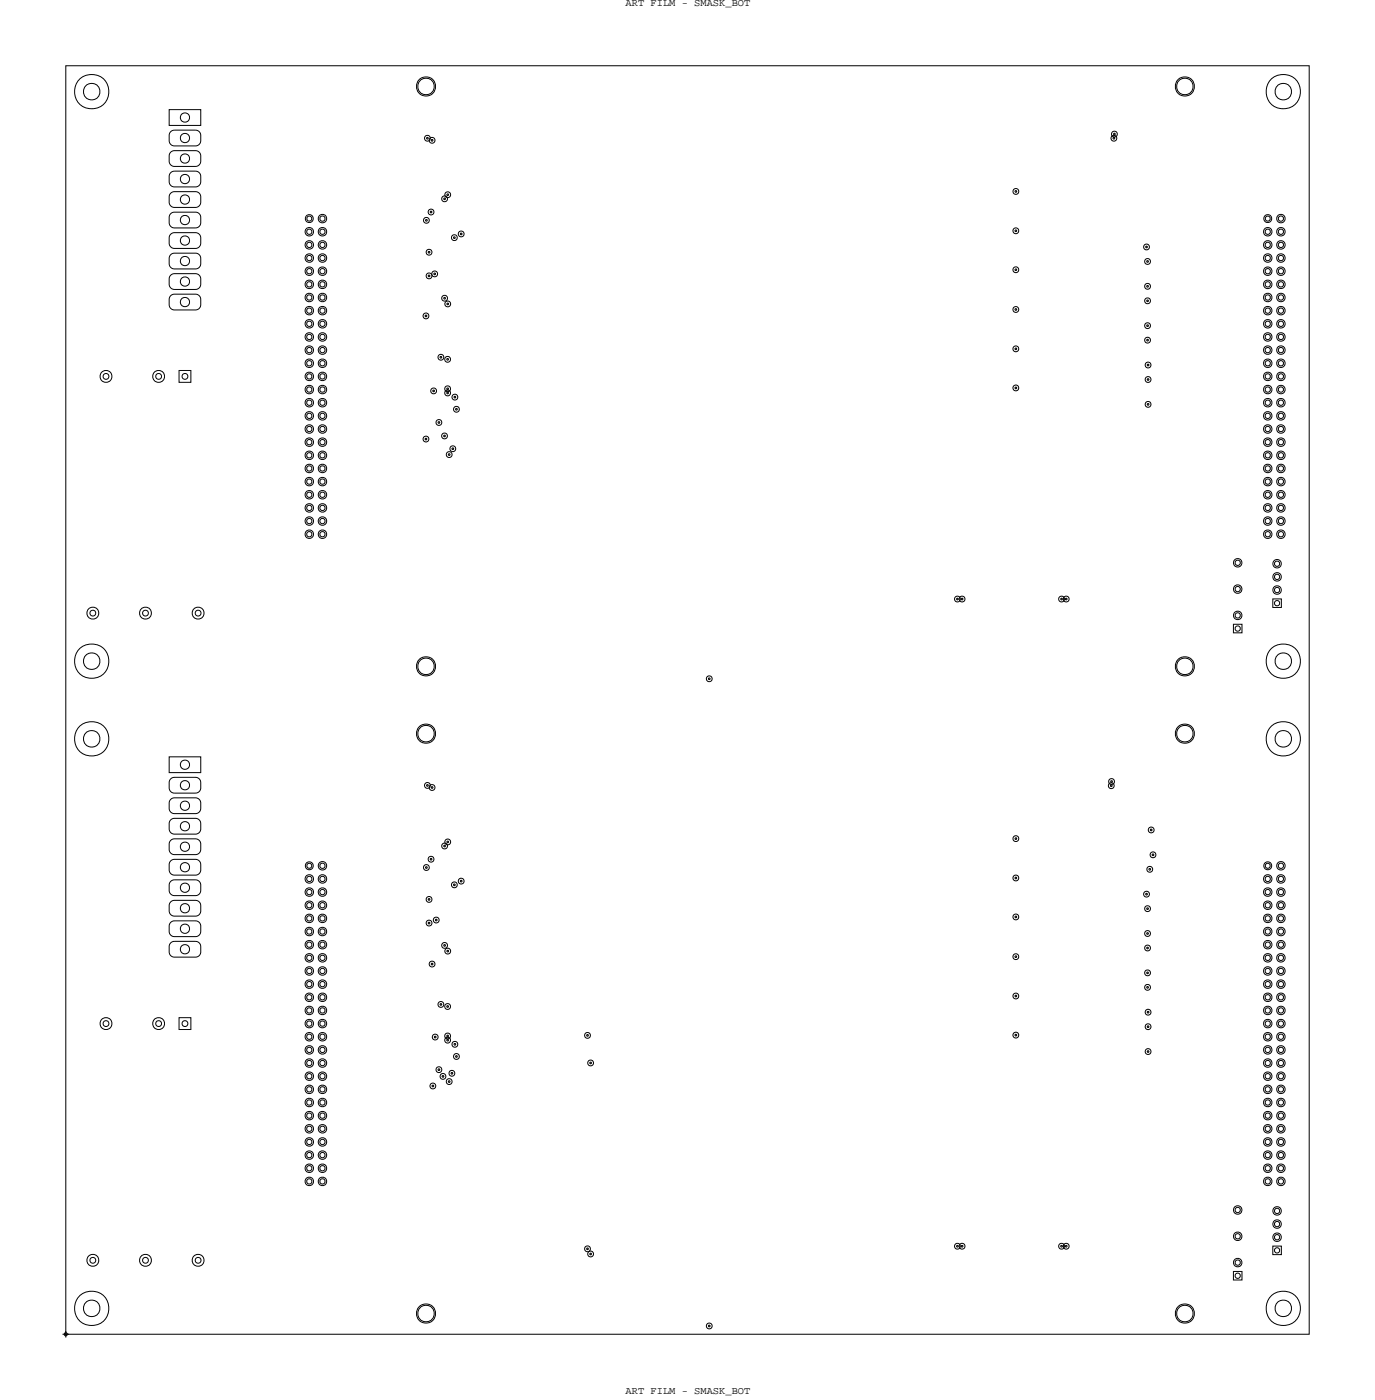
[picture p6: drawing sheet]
<svg xmlns="http://www.w3.org/2000/svg" width="265mm" height="270mm" viewBox="0 0 265 270" stroke-linecap="round" stroke-linejoin="round" font-family="sans-serif">
<defs><g id="words">
<g font-size="2">
<text x="120.8" y="1.2">ART FILM - SMASK_BOT</text>
<text x="120.8" y="269.2">ART FILM - SMASK_BOT</text>
</g>
</g></defs>
<!-- layer: Board Outline -->
<path d="M12.7 12.7h240v245h-240z" fill="none" stroke="#000" stroke-width=".19"/>
<!-- layer: Nets -->
<g fill="none" stroke="#000" stroke-width=".19">
<path d="M32.7 21.2h6v3h-6zM33 29.4l.7-.3 4.4 .1 .4 .2 .2 .5v1.6l-.4 .4-.5 .2h-4.5l-.4-.4-.2-.5v-1.3zM33 33.3l.7-.2h4.4l.4 .3 .2 .4v1.7l-.4 .4-.5 .2-4.5-.1-.4-.3-.2-.5v-1.3zM33 25.4l.7-.3 4.4 .1 .4 .3 .2 .4v1.6l-.4 .5-.5 .2-4.5-.1-.4-.3-.2-.5v-1.3zM33 37.3l.7-.3 4.4 .1 .4 .3 .2 .4v1.6l-.4 .5-.5 .2-4.5-.1-.4-.3-.2-.6v-1.3zM82.4 26.6l.1-.1 .1 .3-.1 .1zM83.3 27l.1-.1 .1 .3-.1 .1zM85.7 38.3l.1-.1 .2 .3-.2 .1zM86.3 37.5l.1-.1 .2 .3-.2 .1zM195.9 36.9l.2-.1 .1 .3h-.1zM214.9 26.6l.1-.1 .1 .3-.1 .1zM215 25.8l.1-.1 .1 .3-.1 .1z"/>
<path d="M33 49.2l.7-.3 4.4 .1 .4 .2 .2 .5v1.6l-.4 .4-.5 .2h-4.5l-.4-.4-.2-.5v-1.3zM33 45.2l.7-.3 4.4 .1 .4 .3 .2 .4v1.6l-.4 .5-.5 .2-4.5-.1-.4-.3-.2-.5v-1.3zM33 57.1l.7-.3 4.4 .1 .4 .3 .2 .4v1.6l-.4 .5-.5 .2-4.5-.1-.4-.3-.2-.6v-1.3zM33 53.1l.7-.2h4.4l.4 .3 .2 .4v1.7l-.4 .4-.5 .2-4.5-.1-.4-.3-.2-.5v-1.3zM33 41.3l.7-.3h4.4l.4 .3 .2 .5v1.6l-.4 .4-.5 .2h-4.5l-.4-.4-.2-.5v-1.3zM82.2 42.5l.1-.1 .1 .2-.1 .1zM82.7 48.6h.1l.2 .2-.2 .1zM82.7 53.2l.1-.1 .2 .3h-.2zM83.1 40.9l.1-.1 .1 .2-.1 .1zM83.8 52.8l.1-.1 .1 .3-.1 .1zM85.7 57.5l.1-.1 .2 .3-.2 .1zM86.3 58.6l.1-.1 .2 .3-.2 .1z"/>
<path d="M87.6 45.8l.1-.1 .1 .3-.1 .1zM88.9 45.1l.1-.1 .2 .3h-.2zM195.9 44.5l.2-.1 .1 .3h-.1zM195.9 52l.2-.1 .1 .3-.1 .1zM195.9 59.7l.2-.1 .1 .3h-.1zM221.2 47.6l.1-.1 .1 .3-.1 .1zM221.4 58l.1-.1 .1 .3-.1 .1zM221.4 55.2l.1-.1 .1 .3-.1 .1zM221.4 50.4l.1-.1 .1 .3-.1 .1zM34.6 71.6h2.2v2.2h-2.2zM82.1 60.9h.1l.2 .2-.2 .1zM83.6 75.4l.1-.1 .1 .3-.1 .1z"/>
<path d="M85 68.9l.1-.1 .1 .3-.1 .1zM86.3 75.8l.1-.1 .1 .3-.1 .1zM86.3 75l.1-.1 .1 .3-.1 .1zM86.3 69.3l.1-.1 .1 .3-.1 .1zM87.7 76.6l.1-.1 .1 .3-.1 .1zM88 79l.1-.1 .1 .2-.1 .1zM195.9 67.3l.2-.1 .1 .3h-.1zM195.9 74.8h.2l.1 .2-.1 .1zM221.4 65.6l.1-.1 .1 .3-.1 .1zM221.4 62.8l.1-.1 .1 .3-.1 .1zM221.5 78l.1-.1 .1 .3-.1 .1zM221.5 73.2l.1-.1 .1 .3-.1 .1z"/>
<path d="M221.5 70.4l.1-.1 .1 .3-.1 .1zM82.1 84.7l.1-.1 .2 .3-.2 .1zM84.6 81.5l.1-.1 .2 .3-.2 .1zM85.7 84.1l.1-.1 .1 .3-.1 .1zM86.6 87.7l.1-.1 .1 .3-.1 .1zM87.3 86.6l.1-.1 .1 .2-.1 .1zM184.7 115.6l.1-.1 .1 .3-.1 .1zM185.6 115.6l.1-.1 .1 .3-.1 .1zM204.8 115.6l.1-.1 .1 .3-.1 .1zM205.7 115.6l.1-.1 .1 .3-.1 .1zM245.7 115.7h1.6v1.6h-1.6zM136.8 131l.1-.1 .1 .3-.1 .1z"/>
<path d="M238.1 120.6h1.6v1.6h-1.6zM32.7 146.2h6v3h-6zM33 154.4l.7-.3 4.4 .1 .4 .2 .2 .5v1.6l-.4 .4-.5 .2h-4.5l-.4-.4-.2-.5v-1.3zM33 158.3l.7-.2h4.4l.4 .3 .2 .4v1.7l-.4 .4-.5 .2-4.5-.1-.4-.3-.2-.5v-1.3zM33 150.4l.7-.3 4.4 .1 .4 .3 .2 .4v1.6l-.4 .5-.5 .2-4.5-.1-.4-.3-.2-.5v-1.3zM82.4 151.6l.1-.1 .1 .3-.1 .1zM83.3 152l.1-.1 .1 .3-.1 .1zM214.3 151.7l.2-.1 .1 .2-.1 .1zM214.4 150.9l.2-.1 .1 .2-.1 .1zM33 174.2l.7-.3 4.4 .1 .4 .2 .2 .5v1.6l-.4 .4-.5 .2h-4.5l-.4-.4-.2-.5v-1.3zM33 170.2l.7-.3 4.4 .1 .4 .3 .2 .4v1.6l-.4 .5-.5 .2-4.5-.1-.4-.3-.2-.5v-1.3zM33 178.1l.7-.2h4.4l.4 .3 .2 .4v1.7l-.4 .4-.5 .2-4.5-.1-.4-.3-.2-.5v-1.3z"/>
<path d="M33 162.3l.7-.3 4.4 .1 .4 .3 .2 .4v1.6l-.4 .5-.5 .2-4.5-.1-.4-.3-.2-.6v-1.3zM33 166.3l.7-.3h4.4l.4 .3 .2 .5v1.6l-.4 .4-.5 .2h-4.5l-.4-.4-.2-.5v-1.3zM82.2 167.5l.1-.1 .1 .2-.1 .1zM82.7 173.6h.1l.2 .2-.2 .1zM82.7 178.2l.1-.1 .2 .3h-.2zM83.1 165.9l.1-.1 .1 .2-.1 .1zM84.1 177.6l.1-.1 .1 .3-.1 .1zM85.7 163.3l.1-.1 .2 .3-.2 .1zM86.3 162.5l.1-.1 .2 .3-.2 .1zM87.6 170.8l.1-.1 .1 .3-.1 .1zM88.9 170.1l.1-.1 .2 .3h-.2zM195.9 169.5l.2-.1 .1 .3h-.1z"/>
<path d="M195.9 177l.2-.1 .1 .3-.1 .1zM195.9 161.9l.2-.1 .1 .3h-.1zM221.2 172.6l.1-.1 .1 .3-.1 .1zM221.4 175.4l.1-.1 .1 .3-.1 .1zM221.8 167.8l.1-.1 .2 .3-.2 .1zM222.1 160.2l.1-.1 .1 .3-.1 .1zM222.4 165l.1-.1 .2 .3-.2 .1zM33 182.1l.7-.3 4.4 .1 .4 .3 .2 .4v1.6l-.4 .5-.5 .2-4.5-.1-.4-.3-.2-.6v-1.3zM34.6 196.6h2.2v2.2h-2.2zM83.3 186.1l.1-.1 .1 .3-.1 .1zM85 193.9l.1-.1 .1 .3-.1 .1zM85.7 182.5l.1-.1 .2 .3-.2 .1z"/>
<path d="M86.3 194.3l.1-.1 .1 .3-.1 .1zM86.3 183.6l.1-.1 .2 .3-.2 .1zM113.3 199.9l.1-.1 .1 .3h-.1zM195.9 184.7l.2-.1 .1 .3h-.1zM195.9 192.3l.2-.1 .1 .3h-.1zM195.9 199.8h.2l.1 .2-.1 .1zM221.4 190.6l.1-.1 .1 .3-.1 .1zM221.4 187.8l.1-.1 .1 .3-.1 .1zM221.4 183l.1-.1 .1 .3-.1 .1zM221.4 180.2l.1-.1 .1 .3-.1 .1zM221.5 198.2l.1-.1 .1 .3-.1 .1zM221.5 195.4l.1-.1 .1 .3-.1 .1z"/>
<path d="M83.4 209.7l.1-.1 .2 .2-.2 .1zM83.9 200.2l.1-.1 .1 .3-.1 .1zM84.6 206.5l.1-.1 .2 .3-.2 .1zM85.4 207.8l.1-.1 .1 .3-.1 .1zM86.3 200.8l.1-.1 .1 .3-.1 .1zM86.3 200l.1-.1 .1 .3-.1 .1zM86.6 208.8l.1-.1 .1 .3-.1 .1zM87.1 207.2l.1-.1 .2 .3-.2 .1zM87.7 201.6l.1-.1 .1 .3-.1 .1zM88 204l.1-.1 .1 .2-.1 .1zM113.9 205.2l.1-.1 .1 .3-.1 .1zM221.5 203l.1-.1 .1 .3-.1 .1z"/>
<path d="M113.3 241.1l.1-.1 .1 .3-.1 .1zM113.9 242.1l.1-.1 .1 .3-.1 .1zM136.8 256l.1-.1 .1 .3-.1 .1zM184.7 240.6l.1-.1 .1 .3-.1 .1zM185.6 240.6l.1-.1 .1 .3-.1 .1zM204.8 240.6l.1-.1 .1 .3-.1 .1zM205.7 240.6l.1-.1 .1 .3-.1 .1zM238.1 245.6h1.6v1.6h-1.6zM245.7 240.7h1.6v1.6h-1.6z"/>
<circle cx="17.7" cy="17.7" r="1.6"/>
<circle cx="17.7" cy="17.7" r="3.3"/>
<circle cx="82.2" cy="16.7" r="1.6"/>
<circle cx="82.2" cy="16.7" r="1.86"/>
<circle cx="228.7" cy="16.7" r="1.6"/>
<circle cx="228.7" cy="16.7" r="1.86"/>
<circle cx="247.7" cy="17.7" r="3.3"/>
<circle cx="247.7" cy="17.7" r="1.6"/>
<circle cx="35.7" cy="22.7" r=".89"/>
<circle cx="35.7" cy="30.6" r=".89"/>
<circle cx="35.7" cy="26.7" r=".89"/>
<circle cx="35.7" cy="34.6" r=".89"/>
<circle cx="35.7" cy="38.5" r=".89"/>
<circle cx="82.5" cy="26.7" r=".56"/>
<circle cx="83.4" cy="27.1" r=".56"/>
<circle cx="85.8" cy="38.4" r=".56"/>
<circle cx="86.4" cy="37.6" r=".56"/>
<circle cx="196.1" cy="37" r=".56"/>
<circle cx="215" cy="26.7" r=".56"/>
<circle cx="215.1" cy="25.9" r=".56"/>
<circle cx="35.7" cy="42.5" r=".89"/>
<circle cx="35.7" cy="46.5" r=".89"/>
<circle cx="35.7" cy="58.3" r=".89"/>
<circle cx="35.7" cy="50.4" r=".89"/>
<circle cx="35.7" cy="54.4" r=".89"/>
<circle cx="59.7" cy="52.4" r=".51"/>
<circle cx="59.7" cy="44.8" r=".51"/>
<circle cx="59.7" cy="57.5" r=".51"/>
<circle cx="59.7" cy="54.9" r=".51"/>
<circle cx="59.7" cy="49.8" r=".51"/>
<circle cx="59.7" cy="47.3" r=".51"/>
<circle cx="59.7" cy="42.2" r=".49"/>
<circle cx="59.7" cy="52.4" r=".82"/>
<circle cx="59.7" cy="44.8" r=".82"/>
<circle cx="59.7" cy="49.8" r=".82"/>
<circle cx="59.7" cy="47.3" r=".82"/>
<circle cx="59.7" cy="54.9" r=".82"/>
<circle cx="59.7" cy="57.5" r=".82"/>
<circle cx="59.7" cy="42.2" r=".77"/>
<circle cx="62.2" cy="52.4" r=".51"/>
<circle cx="62.2" cy="57.5" r=".51"/>
<circle cx="62.2" cy="54.9" r=".51"/>
<circle cx="62.2" cy="44.8" r=".51"/>
<circle cx="62.2" cy="42.2" r=".51"/>
<circle cx="62.2" cy="49.8" r=".51"/>
<circle cx="62.2" cy="47.3" r=".51"/>
<circle cx="62.2" cy="49.8" r=".82"/>
<circle cx="62.2" cy="44.8" r=".82"/>
<circle cx="62.2" cy="52.4" r=".82"/>
<circle cx="62.2" cy="42.2" r=".82"/>
<circle cx="62.2" cy="54.9" r=".82"/>
<circle cx="62.2" cy="47.3" r=".82"/>
<circle cx="62.2" cy="57.5" r=".82"/>
<circle cx="82.3" cy="42.6" r=".56"/>
<circle cx="82.8" cy="48.7" r=".56"/>
<circle cx="82.8" cy="53.3" r=".56"/>
<circle cx="83.2" cy="41" r=".56"/>
<circle cx="83.9" cy="52.9" r=".56"/>
<circle cx="85.8" cy="57.6" r=".56"/>
<circle cx="86.4" cy="58.7" r=".56"/>
<circle cx="87.7" cy="45.9" r=".56"/>
<circle cx="89" cy="45.2" r=".56"/>
<circle cx="196.1" cy="52.1" r=".56"/>
<circle cx="196.1" cy="44.6" r=".56"/>
<circle cx="196.1" cy="59.8" r=".56"/>
<circle cx="221.3" cy="47.7" r=".56"/>
<circle cx="221.5" cy="55.3" r=".56"/>
<circle cx="221.5" cy="50.5" r=".56"/>
<circle cx="221.5" cy="58.1" r=".56"/>
<circle cx="244.7" cy="57.5" r=".51"/>
<circle cx="244.7" cy="54.9" r=".51"/>
<circle cx="244.7" cy="44.8" r=".51"/>
<circle cx="244.7" cy="52.4" r=".51"/>
<circle cx="244.7" cy="47.3" r=".51"/>
<circle cx="244.7" cy="49.8" r=".51"/>
<circle cx="244.7" cy="42.2" r=".49"/>
<circle cx="244.7" cy="47.3" r=".82"/>
<circle cx="244.7" cy="49.8" r=".82"/>
<circle cx="244.7" cy="54.9" r=".82"/>
<circle cx="244.7" cy="52.4" r=".82"/>
<circle cx="244.7" cy="44.8" r=".82"/>
<circle cx="244.7" cy="57.5" r=".82"/>
<circle cx="244.7" cy="42.2" r=".77"/>
<circle cx="247.2" cy="57.5" r=".51"/>
<circle cx="247.2" cy="54.9" r=".51"/>
<circle cx="247.2" cy="52.4" r=".51"/>
<circle cx="247.2" cy="44.8" r=".51"/>
<circle cx="247.2" cy="42.2" r=".51"/>
<circle cx="247.2" cy="49.8" r=".51"/>
<circle cx="247.2" cy="47.3" r=".51"/>
<circle cx="247.2" cy="44.8" r=".82"/>
<circle cx="247.2" cy="57.5" r=".82"/>
<circle cx="247.2" cy="47.3" r=".82"/>
<circle cx="247.2" cy="49.8" r=".82"/>
<circle cx="247.2" cy="54.9" r=".82"/>
<circle cx="247.2" cy="52.4" r=".82"/>
<circle cx="247.2" cy="42.2" r=".82"/>
<circle cx="20.5" cy="72.7" r="1.15"/>
<circle cx="20.5" cy="72.7" r=".56"/>
<circle cx="30.6" cy="72.7" r="1.15"/>
<circle cx="30.6" cy="72.7" r=".56"/>
<circle cx="35.7" cy="72.7" r=".56"/>
<circle cx="59.7" cy="70.2" r=".51"/>
<circle cx="59.7" cy="67.6" r=".51"/>
<circle cx="59.7" cy="65.1" r=".51"/>
<circle cx="59.7" cy="77.8" r=".51"/>
<circle cx="59.7" cy="72.7" r=".51"/>
<circle cx="59.7" cy="75.2" r=".51"/>
<circle cx="59.7" cy="60" r=".51"/>
<circle cx="59.7" cy="62.5" r=".51"/>
<circle cx="59.7" cy="70.2" r=".82"/>
<circle cx="59.7" cy="77.8" r=".82"/>
<circle cx="59.7" cy="75.2" r=".82"/>
<circle cx="59.7" cy="67.6" r=".82"/>
<circle cx="59.7" cy="65.1" r=".82"/>
<circle cx="59.7" cy="62.5" r=".82"/>
<circle cx="59.7" cy="72.7" r=".82"/>
<circle cx="59.7" cy="60" r=".82"/>
<circle cx="62.2" cy="67.6" r=".51"/>
<circle cx="62.2" cy="70.2" r=".51"/>
<circle cx="62.2" cy="65.1" r=".51"/>
<circle cx="62.2" cy="77.8" r=".51"/>
<circle cx="62.2" cy="72.7" r=".51"/>
<circle cx="62.2" cy="60" r=".51"/>
<circle cx="62.2" cy="75.2" r=".51"/>
<circle cx="62.2" cy="62.5" r=".51"/>
<circle cx="62.2" cy="75.2" r=".82"/>
<circle cx="62.2" cy="62.5" r=".82"/>
<circle cx="62.2" cy="67.6" r=".82"/>
<circle cx="62.2" cy="70.2" r=".82"/>
<circle cx="62.2" cy="65.1" r=".82"/>
<circle cx="62.2" cy="77.8" r=".82"/>
<circle cx="62.2" cy="72.7" r=".82"/>
<circle cx="62.2" cy="60" r=".82"/>
<circle cx="82.2" cy="61" r=".56"/>
<circle cx="83.7" cy="75.5" r=".56"/>
<circle cx="85.1" cy="69" r=".56"/>
<circle cx="86.4" cy="75.9" r=".56"/>
<circle cx="86.4" cy="75.1" r=".56"/>
<circle cx="86.4" cy="69.4" r=".56"/>
<circle cx="87.8" cy="76.7" r=".56"/>
<circle cx="88.1" cy="79.1" r=".56"/>
<circle cx="196.1" cy="67.4" r=".56"/>
<circle cx="196.1" cy="74.9" r=".56"/>
<circle cx="221.5" cy="65.7" r=".56"/>
<circle cx="221.5" cy="62.9" r=".56"/>
<circle cx="221.6" cy="73.3" r=".56"/>
<circle cx="221.6" cy="70.5" r=".56"/>
<circle cx="221.6" cy="78.1" r=".56"/>
<circle cx="244.7" cy="70.2" r=".51"/>
<circle cx="244.7" cy="65.1" r=".51"/>
<circle cx="244.7" cy="67.6" r=".51"/>
<circle cx="244.7" cy="77.8" r=".51"/>
<circle cx="244.7" cy="72.7" r=".51"/>
<circle cx="244.7" cy="62.5" r=".51"/>
<circle cx="244.7" cy="60" r=".51"/>
<circle cx="244.7" cy="75.2" r=".51"/>
<circle cx="244.7" cy="67.6" r=".82"/>
<circle cx="244.7" cy="75.2" r=".82"/>
<circle cx="244.7" cy="72.7" r=".82"/>
<circle cx="244.7" cy="77.8" r=".82"/>
<circle cx="244.7" cy="70.2" r=".82"/>
<circle cx="244.7" cy="65.1" r=".82"/>
<circle cx="244.7" cy="62.5" r=".82"/>
<circle cx="244.7" cy="60" r=".82"/>
<circle cx="247.2" cy="70.2" r=".51"/>
<circle cx="247.2" cy="65.1" r=".51"/>
<circle cx="247.2" cy="67.6" r=".51"/>
<circle cx="247.2" cy="77.8" r=".51"/>
<circle cx="247.2" cy="62.5" r=".51"/>
<circle cx="247.2" cy="60" r=".51"/>
<circle cx="247.2" cy="75.2" r=".51"/>
<circle cx="247.2" cy="72.7" r=".51"/>
<circle cx="247.2" cy="75.2" r=".82"/>
<circle cx="247.2" cy="65.1" r=".82"/>
<circle cx="247.2" cy="62.5" r=".82"/>
<circle cx="247.2" cy="72.7" r=".82"/>
<circle cx="247.2" cy="60" r=".82"/>
<circle cx="247.2" cy="70.2" r=".82"/>
<circle cx="247.2" cy="77.8" r=".82"/>
<circle cx="247.2" cy="67.6" r=".82"/>
<circle cx="59.7" cy="95.6" r=".51"/>
<circle cx="59.7" cy="80.3" r=".51"/>
<circle cx="59.7" cy="93" r=".51"/>
<circle cx="59.7" cy="82.9" r=".51"/>
<circle cx="59.7" cy="85.4" r=".51"/>
<circle cx="59.7" cy="98.1" r=".51"/>
<circle cx="59.7" cy="90.5" r=".51"/>
<circle cx="59.7" cy="87.9" r=".51"/>
<circle cx="59.7" cy="98.1" r=".82"/>
<circle cx="59.7" cy="93" r=".82"/>
<circle cx="59.7" cy="85.4" r=".82"/>
<circle cx="59.7" cy="90.5" r=".82"/>
<circle cx="59.7" cy="87.9" r=".82"/>
<circle cx="59.7" cy="95.6" r=".82"/>
<circle cx="59.7" cy="82.9" r=".82"/>
<circle cx="59.7" cy="80.3" r=".82"/>
<circle cx="62.2" cy="95.6" r=".51"/>
<circle cx="62.2" cy="80.3" r=".51"/>
<circle cx="62.2" cy="82.9" r=".51"/>
<circle cx="62.2" cy="93" r=".51"/>
<circle cx="62.2" cy="85.4" r=".51"/>
<circle cx="62.2" cy="90.5" r=".51"/>
<circle cx="62.2" cy="98.1" r=".51"/>
<circle cx="62.2" cy="87.9" r=".51"/>
<circle cx="62.2" cy="85.4" r=".82"/>
<circle cx="62.2" cy="95.6" r=".82"/>
<circle cx="62.2" cy="82.9" r=".82"/>
<circle cx="62.2" cy="80.3" r=".82"/>
<circle cx="62.2" cy="98.1" r=".82"/>
<circle cx="62.2" cy="87.9" r=".82"/>
<circle cx="62.2" cy="93" r=".82"/>
<circle cx="62.2" cy="90.5" r=".82"/>
<circle cx="82.2" cy="84.8" r=".56"/>
<circle cx="84.7" cy="81.6" r=".56"/>
<circle cx="85.8" cy="84.2" r=".56"/>
<circle cx="86.7" cy="87.8" r=".56"/>
<circle cx="87.4" cy="86.7" r=".56"/>
<circle cx="244.7" cy="95.6" r=".51"/>
<circle cx="244.7" cy="93" r=".51"/>
<circle cx="244.7" cy="82.9" r=".51"/>
<circle cx="244.7" cy="80.3" r=".51"/>
<circle cx="244.7" cy="90.5" r=".51"/>
<circle cx="244.7" cy="85.4" r=".51"/>
<circle cx="244.7" cy="98.1" r=".51"/>
<circle cx="244.7" cy="87.9" r=".51"/>
<circle cx="244.7" cy="98.1" r=".82"/>
<circle cx="244.7" cy="93" r=".82"/>
<circle cx="244.7" cy="80.3" r=".82"/>
<circle cx="244.7" cy="85.4" r=".82"/>
<circle cx="244.7" cy="87.9" r=".82"/>
<circle cx="244.7" cy="82.9" r=".82"/>
<circle cx="244.7" cy="90.5" r=".82"/>
<circle cx="244.7" cy="95.6" r=".82"/>
<circle cx="247.2" cy="95.6" r=".51"/>
<circle cx="247.2" cy="93" r=".51"/>
<circle cx="247.2" cy="80.3" r=".51"/>
<circle cx="247.2" cy="82.9" r=".51"/>
<circle cx="247.2" cy="85.4" r=".51"/>
<circle cx="247.2" cy="98.1" r=".51"/>
<circle cx="247.2" cy="90.5" r=".51"/>
<circle cx="247.2" cy="87.9" r=".51"/>
<circle cx="247.2" cy="85.4" r=".82"/>
<circle cx="247.2" cy="90.5" r=".82"/>
<circle cx="247.2" cy="98.1" r=".82"/>
<circle cx="247.2" cy="93" r=".82"/>
<circle cx="247.2" cy="82.9" r=".82"/>
<circle cx="247.2" cy="80.3" r=".82"/>
<circle cx="247.2" cy="87.9" r=".82"/>
<circle cx="247.2" cy="95.6" r=".82"/>
<circle cx="17.9" cy="118.4" r="1.15"/>
<circle cx="17.9" cy="118.4" r=".56"/>
<circle cx="28.1" cy="118.4" r="1.15"/>
<circle cx="28.1" cy="118.4" r=".56"/>
<circle cx="38.2" cy="118.4" r="1.15"/>
<circle cx="38.2" cy="118.4" r=".56"/>
<circle cx="59.7" cy="103.2" r=".51"/>
<circle cx="59.7" cy="100.6" r=".51"/>
<circle cx="59.7" cy="103.2" r=".82"/>
<circle cx="59.7" cy="100.6" r=".82"/>
<circle cx="62.2" cy="103.2" r=".51"/>
<circle cx="62.2" cy="100.6" r=".51"/>
<circle cx="62.2" cy="100.6" r=".82"/>
<circle cx="62.2" cy="103.2" r=".82"/>
<circle cx="184.8" cy="115.7" r=".56"/>
<circle cx="185.7" cy="115.7" r=".56"/>
<circle cx="204.9" cy="115.7" r=".56"/>
<circle cx="205.8" cy="115.7" r=".56"/>
<circle cx="238.9" cy="118.9" r=".51"/>
<circle cx="238.9" cy="108.7" r=".51"/>
<circle cx="238.9" cy="113.8" r=".51"/>
<circle cx="238.9" cy="118.9" r=".82"/>
<circle cx="238.9" cy="108.7" r=".82"/>
<circle cx="238.9" cy="113.8" r=".82"/>
<circle cx="244.7" cy="103.2" r=".51"/>
<circle cx="244.7" cy="100.6" r=".51"/>
<circle cx="244.7" cy="103.2" r=".82"/>
<circle cx="244.7" cy="100.6" r=".82"/>
<circle cx="246.5" cy="114" r=".51"/>
<circle cx="246.5" cy="116.5" r=".51"/>
<circle cx="246.5" cy="111.4" r=".51"/>
<circle cx="246.5" cy="108.9" r=".51"/>
<circle cx="246.5" cy="114" r=".82"/>
<circle cx="246.5" cy="108.9" r=".82"/>
<circle cx="246.5" cy="111.4" r=".82"/>
<circle cx="247.2" cy="103.2" r=".51"/>
<circle cx="247.2" cy="100.6" r=".51"/>
<circle cx="247.2" cy="103.2" r=".82"/>
<circle cx="247.2" cy="100.6" r=".82"/>
<circle cx="17.7" cy="127.7" r="1.6"/>
<circle cx="17.7" cy="127.7" r="3.3"/>
<circle cx="82.2" cy="128.7" r="1.6"/>
<circle cx="82.2" cy="128.7" r="1.86"/>
<circle cx="136.9" cy="131.1" r=".56"/>
<circle cx="228.7" cy="128.7" r="1.6"/>
<circle cx="228.7" cy="128.7" r="1.86"/>
<circle cx="238.9" cy="121.4" r=".51"/>
<circle cx="247.7" cy="127.7" r="1.6"/>
<circle cx="247.7" cy="127.7" r="3.3"/>
<circle cx="17.7" cy="142.7" r="1.6"/>
<circle cx="17.7" cy="142.7" r="3.3"/>
<circle cx="35.7" cy="159.6" r=".89"/>
<circle cx="35.7" cy="147.7" r=".89"/>
<circle cx="35.7" cy="155.6" r=".89"/>
<circle cx="35.7" cy="151.7" r=".89"/>
<circle cx="82.2" cy="141.7" r="1.6"/>
<circle cx="82.2" cy="141.7" r="1.86"/>
<circle cx="82.5" cy="151.7" r=".56"/>
<circle cx="83.4" cy="152.1" r=".56"/>
<circle cx="214.5" cy="151.8" r=".56"/>
<circle cx="214.5" cy="151" r=".56"/>
<circle cx="228.7" cy="141.7" r="1.6"/>
<circle cx="228.7" cy="141.7" r="1.86"/>
<circle cx="247.7" cy="142.7" r="1.6"/>
<circle cx="247.7" cy="142.7" r="3.3"/>
<circle cx="35.7" cy="179.4" r=".89"/>
<circle cx="35.7" cy="171.5" r=".89"/>
<circle cx="35.7" cy="175.4" r=".89"/>
<circle cx="35.7" cy="163.5" r=".89"/>
<circle cx="35.7" cy="167.5" r=".89"/>
<circle cx="59.7" cy="169.8" r=".51"/>
<circle cx="59.7" cy="177.4" r=".51"/>
<circle cx="59.7" cy="172.3" r=".51"/>
<circle cx="59.7" cy="179.9" r=".51"/>
<circle cx="59.7" cy="174.8" r=".51"/>
<circle cx="59.7" cy="167.2" r=".49"/>
<circle cx="59.7" cy="167.2" r=".77"/>
<circle cx="59.7" cy="174.8" r=".82"/>
<circle cx="59.7" cy="172.3" r=".82"/>
<circle cx="59.7" cy="169.8" r=".82"/>
<circle cx="59.7" cy="177.4" r=".82"/>
<circle cx="59.7" cy="179.9" r=".82"/>
<circle cx="62.2" cy="169.8" r=".51"/>
<circle cx="62.2" cy="172.3" r=".51"/>
<circle cx="62.2" cy="177.4" r=".51"/>
<circle cx="62.2" cy="174.8" r=".51"/>
<circle cx="62.2" cy="179.9" r=".51"/>
<circle cx="62.2" cy="167.2" r=".51"/>
<circle cx="62.2" cy="167.2" r=".82"/>
<circle cx="62.2" cy="177.4" r=".82"/>
<circle cx="62.2" cy="174.8" r=".82"/>
<circle cx="62.2" cy="169.8" r=".82"/>
<circle cx="62.2" cy="179.9" r=".82"/>
<circle cx="62.2" cy="172.3" r=".82"/>
<circle cx="82.3" cy="167.6" r=".56"/>
<circle cx="82.8" cy="178.3" r=".56"/>
<circle cx="82.8" cy="173.7" r=".56"/>
<circle cx="83.2" cy="166" r=".56"/>
<circle cx="84.2" cy="177.7" r=".56"/>
<circle cx="85.8" cy="163.4" r=".56"/>
<circle cx="86.4" cy="162.6" r=".56"/>
<circle cx="87.7" cy="170.9" r=".56"/>
<circle cx="89" cy="170.2" r=".56"/>
<circle cx="196.1" cy="177.1" r=".56"/>
<circle cx="196.1" cy="169.6" r=".56"/>
<circle cx="196.1" cy="162" r=".56"/>
<circle cx="221.3" cy="172.7" r=".56"/>
<circle cx="221.5" cy="175.5" r=".56"/>
<circle cx="221.9" cy="167.9" r=".56"/>
<circle cx="222.2" cy="160.3" r=".56"/>
<circle cx="222.5" cy="165.1" r=".56"/>
<circle cx="244.7" cy="172.3" r=".51"/>
<circle cx="244.7" cy="174.8" r=".51"/>
<circle cx="244.7" cy="169.8" r=".51"/>
<circle cx="244.7" cy="177.4" r=".51"/>
<circle cx="244.7" cy="179.9" r=".51"/>
<circle cx="244.7" cy="167.2" r=".49"/>
<circle cx="244.7" cy="177.4" r=".82"/>
<circle cx="244.7" cy="167.2" r=".77"/>
<circle cx="244.7" cy="179.9" r=".82"/>
<circle cx="244.7" cy="169.8" r=".82"/>
<circle cx="244.7" cy="172.3" r=".82"/>
<circle cx="244.7" cy="174.8" r=".82"/>
<circle cx="247.2" cy="177.4" r=".51"/>
<circle cx="247.2" cy="172.3" r=".51"/>
<circle cx="247.2" cy="174.8" r=".51"/>
<circle cx="247.2" cy="179.9" r=".51"/>
<circle cx="247.2" cy="169.8" r=".51"/>
<circle cx="247.2" cy="167.2" r=".51"/>
<circle cx="247.2" cy="177.4" r=".82"/>
<circle cx="247.2" cy="167.2" r=".82"/>
<circle cx="247.2" cy="179.9" r=".82"/>
<circle cx="247.2" cy="169.8" r=".82"/>
<circle cx="247.2" cy="172.3" r=".82"/>
<circle cx="247.2" cy="174.8" r=".82"/>
<circle cx="20.5" cy="197.7" r="1.15"/>
<circle cx="20.5" cy="197.7" r=".56"/>
<circle cx="30.6" cy="197.7" r="1.15"/>
<circle cx="30.6" cy="197.7" r=".56"/>
<circle cx="35.7" cy="183.3" r=".89"/>
<circle cx="35.7" cy="197.7" r=".56"/>
<circle cx="59.7" cy="192.6" r=".51"/>
<circle cx="59.7" cy="195.2" r=".51"/>
<circle cx="59.7" cy="197.7" r=".51"/>
<circle cx="59.7" cy="190.1" r=".51"/>
<circle cx="59.7" cy="187.5" r=".51"/>
<circle cx="59.7" cy="182.5" r=".51"/>
<circle cx="59.7" cy="185" r=".51"/>
<circle cx="59.7" cy="195.2" r=".82"/>
<circle cx="59.7" cy="190.1" r=".82"/>
<circle cx="59.7" cy="187.5" r=".82"/>
<circle cx="59.7" cy="182.5" r=".82"/>
<circle cx="59.7" cy="192.6" r=".82"/>
<circle cx="59.7" cy="197.7" r=".82"/>
<circle cx="59.7" cy="185" r=".82"/>
<circle cx="62.2" cy="192.6" r=".51"/>
<circle cx="62.2" cy="195.2" r=".51"/>
<circle cx="62.2" cy="190.1" r=".51"/>
<circle cx="62.2" cy="187.5" r=".51"/>
<circle cx="62.2" cy="185" r=".51"/>
<circle cx="62.2" cy="197.7" r=".51"/>
<circle cx="62.2" cy="182.5" r=".51"/>
<circle cx="62.2" cy="195.2" r=".82"/>
<circle cx="62.2" cy="192.6" r=".82"/>
<circle cx="62.2" cy="190.1" r=".82"/>
<circle cx="62.2" cy="187.5" r=".82"/>
<circle cx="62.2" cy="197.7" r=".82"/>
<circle cx="62.2" cy="185" r=".82"/>
<circle cx="62.2" cy="182.5" r=".82"/>
<circle cx="83.4" cy="186.2" r=".56"/>
<circle cx="85.1" cy="194" r=".56"/>
<circle cx="85.8" cy="182.6" r=".56"/>
<circle cx="86.4" cy="194.4" r=".56"/>
<circle cx="86.4" cy="183.7" r=".56"/>
<circle cx="113.4" cy="200" r=".56"/>
<circle cx="196.1" cy="184.8" r=".56"/>
<circle cx="196.1" cy="199.9" r=".56"/>
<circle cx="196.1" cy="192.4" r=".56"/>
<circle cx="221.5" cy="190.7" r=".56"/>
<circle cx="221.5" cy="180.3" r=".56"/>
<circle cx="221.5" cy="183.1" r=".56"/>
<circle cx="221.5" cy="187.9" r=".56"/>
<circle cx="221.6" cy="195.5" r=".56"/>
<circle cx="221.6" cy="198.3" r=".56"/>
<circle cx="244.7" cy="190.1" r=".51"/>
<circle cx="244.7" cy="195.2" r=".51"/>
<circle cx="244.7" cy="182.5" r=".51"/>
<circle cx="244.7" cy="185" r=".51"/>
<circle cx="244.7" cy="197.7" r=".51"/>
<circle cx="244.7" cy="192.6" r=".51"/>
<circle cx="244.7" cy="187.5" r=".51"/>
<circle cx="244.7" cy="185" r=".82"/>
<circle cx="244.7" cy="182.5" r=".82"/>
<circle cx="244.7" cy="195.2" r=".82"/>
<circle cx="244.7" cy="197.7" r=".82"/>
<circle cx="244.7" cy="187.5" r=".82"/>
<circle cx="244.7" cy="192.6" r=".82"/>
<circle cx="244.7" cy="190.1" r=".82"/>
<circle cx="247.2" cy="192.6" r=".51"/>
<circle cx="247.2" cy="187.5" r=".51"/>
<circle cx="247.2" cy="195.2" r=".51"/>
<circle cx="247.2" cy="190.1" r=".51"/>
<circle cx="247.2" cy="182.5" r=".51"/>
<circle cx="247.2" cy="185" r=".51"/>
<circle cx="247.2" cy="197.7" r=".51"/>
<circle cx="247.2" cy="187.5" r=".82"/>
<circle cx="247.2" cy="185" r=".82"/>
<circle cx="247.2" cy="182.5" r=".82"/>
<circle cx="247.2" cy="190.1" r=".82"/>
<circle cx="247.2" cy="195.2" r=".82"/>
<circle cx="247.2" cy="197.7" r=".82"/>
<circle cx="247.2" cy="192.6" r=".82"/>
<circle cx="59.7" cy="200.2" r=".51"/>
<circle cx="59.7" cy="207.9" r=".51"/>
<circle cx="59.7" cy="205.3" r=".51"/>
<circle cx="59.7" cy="210.4" r=".51"/>
<circle cx="59.7" cy="212.9" r=".51"/>
<circle cx="59.7" cy="218" r=".51"/>
<circle cx="59.7" cy="202.8" r=".51"/>
<circle cx="59.7" cy="215.5" r=".51"/>
<circle cx="59.7" cy="210.4" r=".82"/>
<circle cx="59.7" cy="200.2" r=".82"/>
<circle cx="59.7" cy="207.9" r=".82"/>
<circle cx="59.7" cy="215.5" r=".82"/>
<circle cx="59.7" cy="202.8" r=".82"/>
<circle cx="59.7" cy="212.9" r=".82"/>
<circle cx="59.7" cy="205.3" r=".82"/>
<circle cx="59.7" cy="218" r=".82"/>
<circle cx="62.2" cy="200.2" r=".51"/>
<circle cx="62.2" cy="215.5" r=".51"/>
<circle cx="62.2" cy="212.9" r=".51"/>
<circle cx="62.2" cy="207.9" r=".51"/>
<circle cx="62.2" cy="205.3" r=".51"/>
<circle cx="62.2" cy="218" r=".51"/>
<circle cx="62.2" cy="210.4" r=".51"/>
<circle cx="62.2" cy="202.8" r=".51"/>
<circle cx="62.2" cy="212.9" r=".82"/>
<circle cx="62.2" cy="210.4" r=".82"/>
<circle cx="62.2" cy="215.5" r=".82"/>
<circle cx="62.2" cy="205.3" r=".82"/>
<circle cx="62.2" cy="200.2" r=".82"/>
<circle cx="62.2" cy="202.8" r=".82"/>
<circle cx="62.2" cy="207.9" r=".82"/>
<circle cx="62.2" cy="218" r=".82"/>
<circle cx="83.5" cy="209.8" r=".56"/>
<circle cx="84" cy="200.3" r=".56"/>
<circle cx="84.7" cy="206.6" r=".56"/>
<circle cx="85.5" cy="207.9" r=".56"/>
<circle cx="86.4" cy="200.9" r=".56"/>
<circle cx="86.4" cy="200.1" r=".56"/>
<circle cx="86.7" cy="208.9" r=".56"/>
<circle cx="87.2" cy="207.3" r=".56"/>
<circle cx="87.8" cy="201.7" r=".56"/>
<circle cx="88.1" cy="204.1" r=".56"/>
<circle cx="114" cy="205.3" r=".56"/>
<circle cx="221.6" cy="203.1" r=".56"/>
<circle cx="244.7" cy="200.2" r=".51"/>
<circle cx="244.7" cy="207.9" r=".51"/>
<circle cx="244.7" cy="212.9" r=".51"/>
<circle cx="244.7" cy="215.5" r=".51"/>
<circle cx="244.7" cy="205.3" r=".51"/>
<circle cx="244.7" cy="210.4" r=".51"/>
<circle cx="244.7" cy="202.8" r=".51"/>
<circle cx="244.7" cy="218" r=".51"/>
<circle cx="244.7" cy="205.3" r=".82"/>
<circle cx="244.7" cy="210.4" r=".82"/>
<circle cx="244.7" cy="200.2" r=".82"/>
<circle cx="244.7" cy="218" r=".82"/>
<circle cx="244.7" cy="207.9" r=".82"/>
<circle cx="244.7" cy="202.8" r=".82"/>
<circle cx="244.7" cy="212.9" r=".82"/>
<circle cx="244.7" cy="215.5" r=".82"/>
<circle cx="247.2" cy="218" r=".51"/>
<circle cx="247.2" cy="200.2" r=".51"/>
<circle cx="247.2" cy="207.9" r=".51"/>
<circle cx="247.2" cy="210.4" r=".51"/>
<circle cx="247.2" cy="205.3" r=".51"/>
<circle cx="247.2" cy="202.8" r=".51"/>
<circle cx="247.2" cy="215.5" r=".51"/>
<circle cx="247.2" cy="212.9" r=".51"/>
<circle cx="247.2" cy="200.2" r=".82"/>
<circle cx="247.2" cy="202.8" r=".82"/>
<circle cx="247.2" cy="212.9" r=".82"/>
<circle cx="247.2" cy="210.4" r=".82"/>
<circle cx="247.2" cy="215.5" r=".82"/>
<circle cx="247.2" cy="207.9" r=".82"/>
<circle cx="247.2" cy="218" r=".82"/>
<circle cx="247.2" cy="205.3" r=".82"/>
<circle cx="59.7" cy="225.6" r=".51"/>
<circle cx="59.7" cy="228.2" r=".51"/>
<circle cx="59.7" cy="223.1" r=".51"/>
<circle cx="59.7" cy="220.6" r=".51"/>
<circle cx="59.7" cy="225.6" r=".82"/>
<circle cx="59.7" cy="223.1" r=".82"/>
<circle cx="59.7" cy="228.2" r=".82"/>
<circle cx="59.7" cy="220.6" r=".82"/>
<circle cx="62.2" cy="225.6" r=".51"/>
<circle cx="62.2" cy="228.2" r=".51"/>
<circle cx="62.2" cy="223.1" r=".51"/>
<circle cx="62.2" cy="220.6" r=".51"/>
<circle cx="62.2" cy="225.6" r=".82"/>
<circle cx="62.2" cy="223.1" r=".82"/>
<circle cx="62.2" cy="228.2" r=".82"/>
<circle cx="62.2" cy="220.6" r=".82"/>
<circle cx="238.9" cy="233.7" r=".51"/>
<circle cx="238.9" cy="238.8" r=".51"/>
<circle cx="238.9" cy="233.7" r=".82"/>
<circle cx="238.9" cy="238.8" r=".82"/>
<circle cx="244.7" cy="225.6" r=".51"/>
<circle cx="244.7" cy="228.2" r=".51"/>
<circle cx="244.7" cy="223.1" r=".51"/>
<circle cx="244.7" cy="220.6" r=".51"/>
<circle cx="244.7" cy="225.6" r=".82"/>
<circle cx="244.7" cy="220.6" r=".82"/>
<circle cx="244.7" cy="223.1" r=".82"/>
<circle cx="244.7" cy="228.2" r=".82"/>
<circle cx="246.5" cy="236.4" r=".51"/>
<circle cx="246.5" cy="233.9" r=".51"/>
<circle cx="246.5" cy="239" r=".51"/>
<circle cx="246.5" cy="233.9" r=".82"/>
<circle cx="246.5" cy="236.4" r=".82"/>
<circle cx="246.5" cy="239" r=".82"/>
<circle cx="247.2" cy="225.6" r=".51"/>
<circle cx="247.2" cy="228.2" r=".51"/>
<circle cx="247.2" cy="223.1" r=".51"/>
<circle cx="247.2" cy="220.6" r=".51"/>
<circle cx="247.2" cy="225.6" r=".82"/>
<circle cx="247.2" cy="223.1" r=".82"/>
<circle cx="247.2" cy="220.6" r=".82"/>
<circle cx="247.2" cy="228.2" r=".82"/>
<circle cx="17.7" cy="252.7" r="1.6"/>
<circle cx="17.7" cy="252.7" r="3.3"/>
<circle cx="17.9" cy="243.4" r="1.15"/>
<circle cx="17.9" cy="243.4" r=".56"/>
<circle cx="28.1" cy="243.4" r="1.15"/>
<circle cx="28.1" cy="243.4" r=".56"/>
<circle cx="38.2" cy="243.4" r="1.15"/>
<circle cx="38.2" cy="243.4" r=".56"/>
<circle cx="82.2" cy="253.7" r="1.86"/>
<circle cx="82.2" cy="253.7" r="1.6"/>
<circle cx="113.4" cy="241.2" r=".56"/>
<circle cx="114" cy="242.2" r=".56"/>
<circle cx="136.9" cy="256.1" r=".56"/>
<circle cx="184.8" cy="240.7" r=".56"/>
<circle cx="185.7" cy="240.7" r=".56"/>
<circle cx="204.9" cy="240.7" r=".56"/>
<circle cx="205.8" cy="240.7" r=".56"/>
<circle cx="228.7" cy="253.7" r="1.6"/>
<circle cx="228.7" cy="253.7" r="1.86"/>
<circle cx="238.9" cy="243.9" r=".51"/>
<circle cx="238.9" cy="246.4" r=".51"/>
<circle cx="238.9" cy="243.9" r=".82"/>
<circle cx="246.5" cy="241.5" r=".51"/>
<circle cx="247.7" cy="252.7" r="1.6"/>
<circle cx="247.7" cy="252.7" r="3.3"/>
</g>
<!-- layer: Drawing Origin -->
<path d="M12.1 257.7h1.2M12.5 257.5h.4v.4h-.4zM12.7 257.1v1.2" fill="none" stroke="#000" stroke-width=".19"/>
<use href="#words"/>
</svg>
